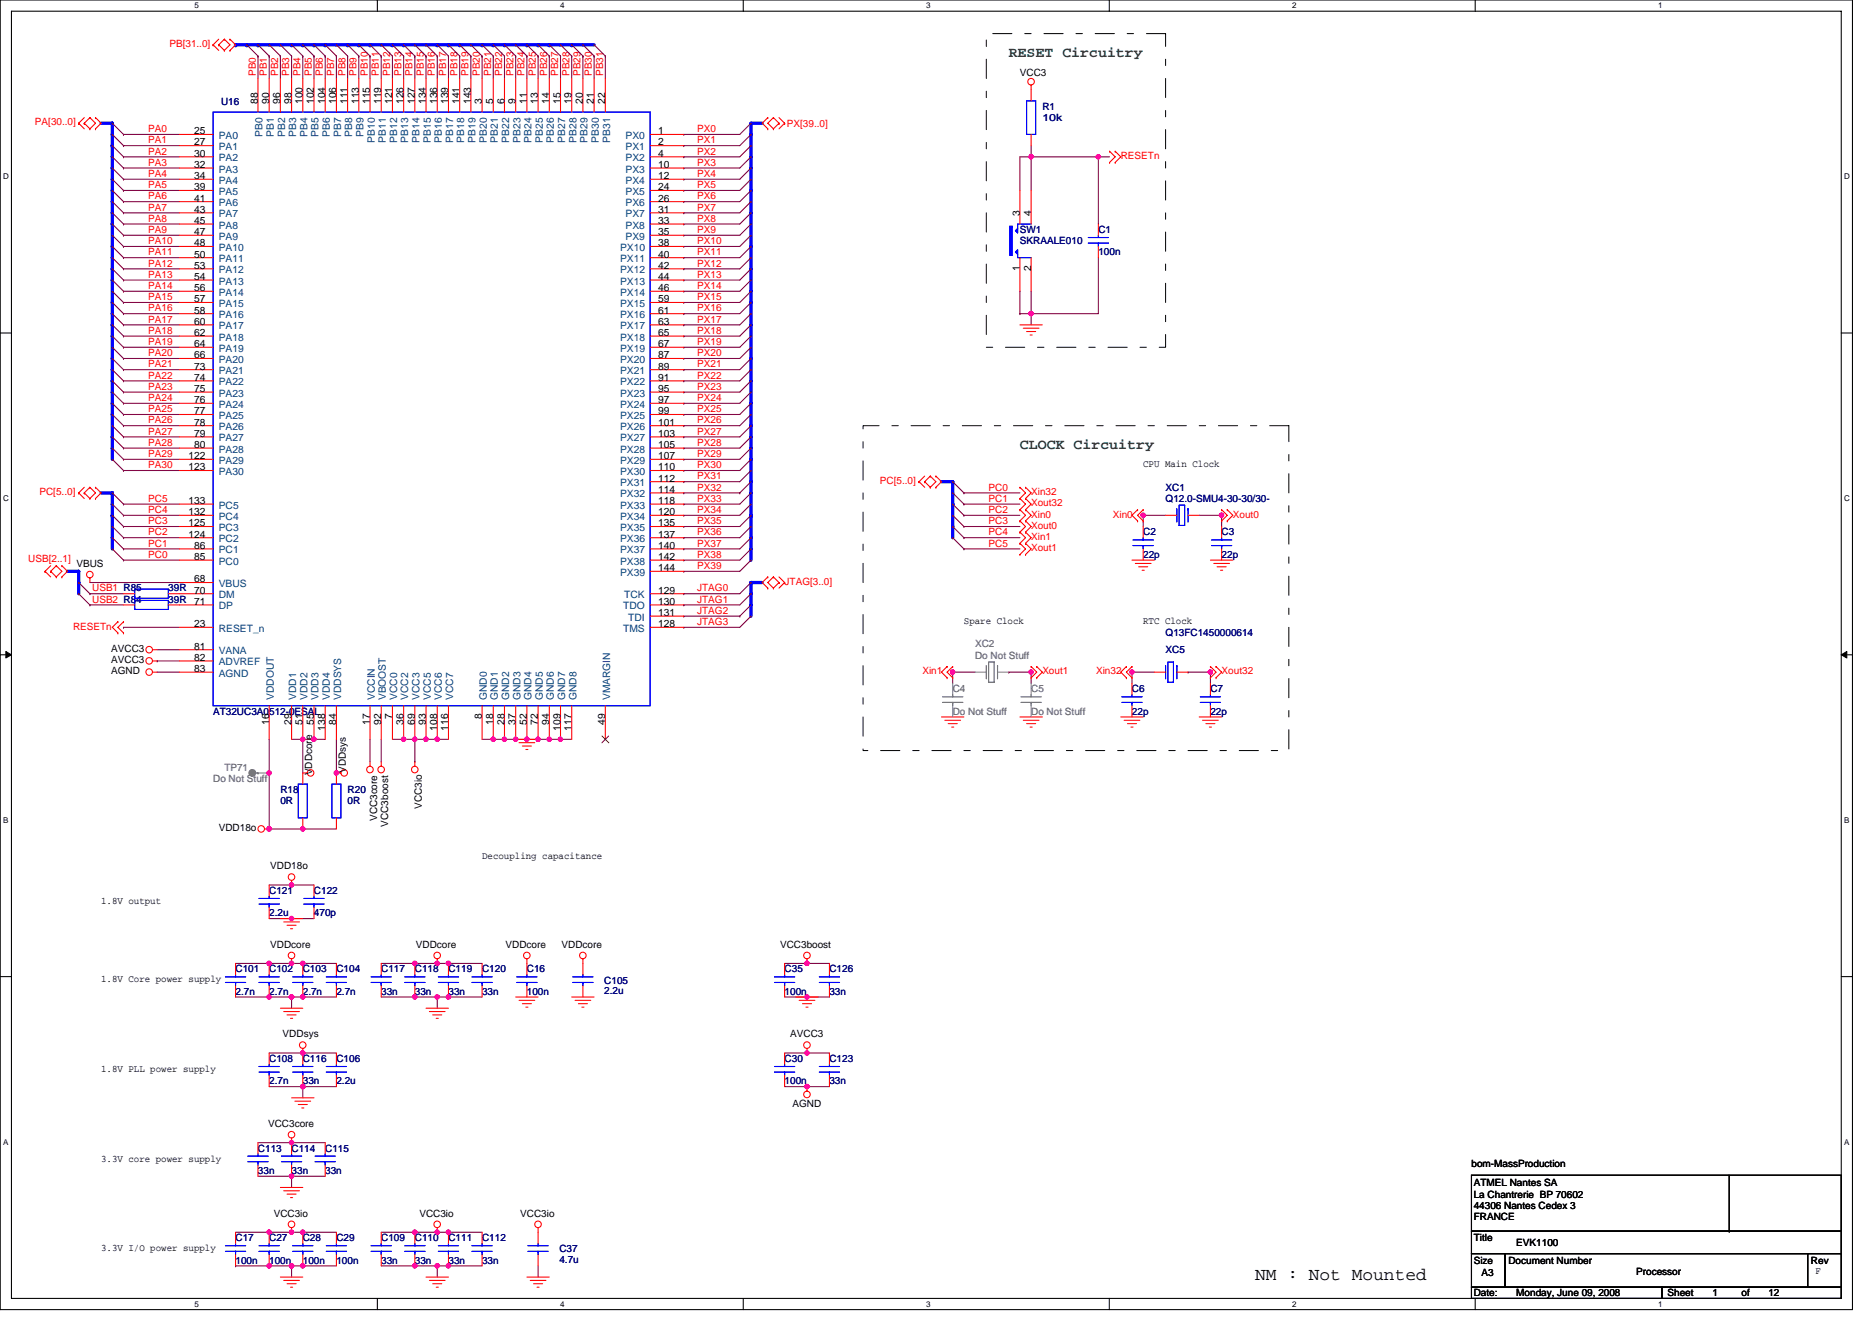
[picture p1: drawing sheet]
<svg xmlns="http://www.w3.org/2000/svg" width="297mm" height="210mm" viewBox="0 0 297 210" stroke-linecap="round" stroke-linejoin="round" font-family="sans-serif">
<defs><g id="words">
<text font-size="2.8" x="199.2" y="203.2">NM : Not Mounted</text>
<g font-size="2.3" fill="#008000">
<text x="160.1" y="9">RESET Circuitry</text>
<text x="161.8" y="71.3">CLOCK Circuitry</text>
</g>
<g font-size="1.6" fill="#f00">
<text x="26.9" y="7.5">PB[31..0]</text>
<text x="40.6" y="12.1" transform="rotate(-90 40.6 12.1)">PB0</text>
<text x="42.4" y="12.1" transform="rotate(-90 42.4 12.1)">PB1</text>
<text x="44.1" y="12.1" transform="rotate(-90 44.1 12.1)">PB2</text>
<text x="45.9" y="12.1" transform="rotate(-90 45.9 12.1)">PB3</text>
<text x="47.7" y="12.1" transform="rotate(-90 47.7 12.1)">PB4</text>
<text x="49.5" y="12.1" transform="rotate(-90 49.5 12.1)">PB5</text>
<text x="51.2" y="12.1" transform="rotate(-90 51.2 12.1)">PB6</text>
<text x="53" y="12.1" transform="rotate(-90 53 12.1)">PB7</text>
<text x="54.8" y="12.1" transform="rotate(-90 54.8 12.1)">PB8</text>
<text x="56.6" y="12.1" transform="rotate(-90 56.6 12.1)">PB9</text>
<text x="58.4" y="12.1" transform="rotate(-90 58.4 12.1)">PB10</text>
<text x="60.1" y="12.1" transform="rotate(-90 60.1 12.1)">PB11</text>
<text x="61.9" y="12.1" transform="rotate(-90 61.9 12.1)">PB12</text>
<text x="63.7" y="12.1" transform="rotate(-90 63.7 12.1)">PB13</text>
<text x="65.5" y="12.1" transform="rotate(-90 65.5 12.1)">PB14</text>
<text x="67.2" y="12.1" transform="rotate(-90 67.2 12.1)">PB15</text>
<text x="69" y="12.1" transform="rotate(-90 69 12.1)">PB16</text>
<text x="70.8" y="12.1" transform="rotate(-90 70.8 12.1)">PB17</text>
<text x="72.6" y="12.1" transform="rotate(-90 72.6 12.1)">PB18</text>
<text x="74.4" y="12.1" transform="rotate(-90 74.4 12.1)">PB19</text>
<text x="76.1" y="12.1" transform="rotate(-90 76.1 12.1)">PB20</text>
<text x="77.9" y="12.1" transform="rotate(-90 77.9 12.1)">PB21</text>
<text x="79.7" y="12.1" transform="rotate(-90 79.7 12.1)">PB22</text>
<text x="81.5" y="12.1" transform="rotate(-90 81.5 12.1)">PB23</text>
<text x="83.2" y="12.1" transform="rotate(-90 83.2 12.1)">PB24</text>
<text x="85" y="12.1" transform="rotate(-90 85 12.1)">PB25</text>
<text x="86.8" y="12.1" transform="rotate(-90 86.8 12.1)">PB26</text>
<text x="88.6" y="12.1" transform="rotate(-90 88.6 12.1)">PB27</text>
<text x="90.4" y="12.1" transform="rotate(-90 90.4 12.1)">PB28</text>
<text x="92.1" y="12.1" transform="rotate(-90 92.1 12.1)">PB29</text>
<text x="93.9" y="12.1" transform="rotate(-90 93.9 12.1)">PB30</text>
<text x="95.7" y="12.1" transform="rotate(-90 95.7 12.1)">PB31</text>
<text x="5.5" y="19.9">PA[30..0]</text>
<text x="23.5" y="21">PA0</text>
<text x="23.5" y="22.8">PA1</text>
<text x="110.6" y="21">PX0</text>
<text x="110.6" y="22.8">PX1</text>
<text x="124.9" y="20.1">PX[39..0]</text>
<text x="23.5" y="24.5">PA2</text>
<text x="23.5" y="26.3">PA3</text>
<text x="23.5" y="28.1">PA4</text>
<text x="23.5" y="29.9">PA5</text>
<text x="110.6" y="24.5">PX2</text>
<text x="110.6" y="26.3">PX3</text>
<text x="110.6" y="28.1">PX4</text>
<text x="110.6" y="29.9">PX5</text>
<text x="177.8" y="25.3">RESETn</text>
<text x="23.5" y="31.6">PA6</text>
<text x="23.5" y="33.4">PA7</text>
<text x="23.5" y="35.2">PA8</text>
<text x="110.6" y="31.6">PX6</text>
<text x="110.6" y="33.4">PX7</text>
<text x="110.6" y="35.2">PX8</text>
<text x="23.5" y="37">PA9</text>
<text x="23.5" y="38.8">PA10</text>
<text x="23.5" y="40.5">PA11</text>
<text x="110.6" y="37">PX9</text>
<text x="110.6" y="38.8">PX10</text>
<text x="110.6" y="40.5">PX11</text>
<text x="23.5" y="42.3">PA12</text>
<text x="23.5" y="44.1">PA13</text>
<text x="23.5" y="45.9">PA14</text>
<text x="23.5" y="47.6">PA15</text>
<text x="110.6" y="42.3">PX12</text>
<text x="110.6" y="44.1">PX13</text>
<text x="110.6" y="45.9">PX14</text>
<text x="110.6" y="47.6">PX15</text>
<text x="23.5" y="49.4">PA16</text>
<text x="23.5" y="51.2">PA17</text>
<text x="23.5" y="53">PA18</text>
<text x="110.6" y="49.4">PX16</text>
<text x="110.6" y="51.2">PX17</text>
<text x="110.6" y="53">PX18</text>
<text x="23.5" y="54.8">PA19</text>
<text x="23.5" y="56.5">PA20</text>
<text x="23.5" y="58.3">PA21</text>
<text x="110.6" y="54.8">PX19</text>
<text x="110.6" y="56.5">PX20</text>
<text x="110.6" y="58.3">PX21</text>
<text x="23.5" y="60.1">PA22</text>
<text x="23.5" y="61.9">PA23</text>
<text x="23.5" y="63.6">PA24</text>
<text x="23.5" y="65.4">PA25</text>
<text x="110.6" y="60.1">PX22</text>
<text x="110.6" y="61.9">PX23</text>
<text x="110.6" y="63.6">PX24</text>
<text x="110.6" y="65.4">PX25</text>
<text x="23.5" y="67.2">PA26</text>
<text x="23.5" y="69">PA27</text>
<text x="23.5" y="70.8">PA28</text>
<text x="110.6" y="67.2">PX26</text>
<text x="110.6" y="69">PX27</text>
<text x="110.6" y="70.8">PX28</text>
<text x="23.5" y="72.5">PA29</text>
<text x="23.5" y="74.3">PA30</text>
<text x="110.6" y="72.5">PX29</text>
<text x="110.6" y="74.3">PX30</text>
<text x="110.6" y="76.1">PX31</text>
<text x="110.6" y="77.9">PX32</text>
<text x="139.6" y="76.8">PC[5..0]</text>
<text x="156.9" y="77.9">PC0</text>
<text x="6.3" y="78.6">PC[5..0]</text>
<text x="23.5" y="79.7">PC5</text>
<text x="23.5" y="81.4">PC4</text>
<text x="23.5" y="83.2">PC3</text>
<text x="110.6" y="79.7">PX33</text>
<text x="110.6" y="81.4">PX34</text>
<text x="110.6" y="83.2">PX35</text>
<text x="156.9" y="79.7">PC1</text>
<text x="156.9" y="81.4">PC2</text>
<text x="156.9" y="83.2">PC3</text>
<text x="163.6" y="78.6">Xin32</text>
<text x="163.6" y="80.4">Xout32</text>
<text x="163.6" y="82.1">Xin0</text>
<text x="163.6" y="83.9">Xout0</text>
<text x="176.6" y="82.1">Xin0</text>
<text x="195.6" y="82.1">Xout0</text>
<text x="4.5" y="89.3">USB[2..1]</text>
<text x="23.5" y="85">PC2</text>
<text x="23.5" y="86.8">PC1</text>
<text x="23.5" y="88.5">PC0</text>
<text x="110.6" y="85">PX36</text>
<text x="110.6" y="86.8">PX37</text>
<text x="110.6" y="88.5">PX38</text>
<text x="156.9" y="85">PC4</text>
<text x="156.9" y="86.8">PC5</text>
<text x="163.6" y="85.7">Xin1</text>
<text x="163.6" y="87.5">Xout1</text>
<text x="14.6" y="93.9">USB1 R85</text>
<text x="14.6" y="95.7">USB2 R84</text>
<text x="110.6" y="90.3">PX39</text>
<text x="110.6" y="93.9">JTAG0</text>
<text x="110.6" y="95.7">JTAG1</text>
<text x="124.5" y="92.8">JTAG[3..0]</text>
<text x="11.6" y="99.9">RESETn</text>
<text x="110.6" y="99.2">JTAG3</text>
<text x="110.6" y="97.4">JTAG2</text>
<text x="146.4" y="107">Xin1</text>
<text x="165.4" y="107">Xout1</text>
<text x="173.9" y="107">Xin32</text>
<text x="193.8" y="107">Xout32</text>
</g>
<g font-size="1.6" fill="#000080">
<text x="35.1" y="16.7">U16</text>
<text x="165.4" y="17.4">R1</text>
<text x="165.4" y="19.2">10k</text>
<text x="161.8" y="37">SW1</text>
<text x="161.8" y="38.8">SKRAALE010</text>
<text x="174.3" y="37">C1</text>
<text x="174.3" y="40.5">100n</text>
<text x="185" y="77.9">XC1</text>
<text x="185" y="79.7">Q12.0-SMU4-30-30/30-</text>
<text x="181.4" y="85">C2</text>
<text x="181.4" y="88.5">22p</text>
<text x="193.8" y="85">C3</text>
<text x="193.8" y="88.5">22p</text>
<text x="26.7" y="95.7">39R</text>
<text x="26.7" y="93.9">39R</text>
<text x="185" y="101">Q13FC1450000614</text>
<text x="185" y="103.7">XC5</text>
<text x="33.8" y="113.4">AT32UC3A0512-0ESAL</text>
<text x="179.6" y="109.9">C6</text>
<text x="179.6" y="113.4">22p</text>
<text x="192.1" y="109.9">C7</text>
<text x="192.1" y="113.4">22p</text>
<text x="44.5" y="125.9">R18</text>
<text x="55.2" y="125.9">R20</text>
<text x="44.5" y="127.7">0R</text>
<text x="55.2" y="127.7">0R</text>
<text x="42.7" y="141.9">C121</text>
<text x="49.8" y="141.9">C122</text>
<text x="42.7" y="145.4">2.2u</text>
<text x="49.8" y="145.4">470p</text>
<text x="37.4" y="154.3">C101</text>
<text x="42.7" y="154.3">C102</text>
<text x="48" y="154.3">C103</text>
<text x="53.4" y="154.3">C104</text>
<text x="60.5" y="154.3">C117</text>
<text x="65.8" y="154.3">C118</text>
<text x="71.2" y="154.3">C119</text>
<text x="76.5" y="154.3">C120</text>
<text x="83.6" y="154.3">C16</text>
<text x="124.5" y="154.3">C35</text>
<text x="131.6" y="154.3">C126</text>
<text x="37.4" y="157.9">2.7n</text>
<text x="42.7" y="157.9">2.7n</text>
<text x="48" y="157.9">2.7n</text>
<text x="53.4" y="157.9">2.7n</text>
<text x="60.5" y="157.9">33n</text>
<text x="65.8" y="157.9">33n</text>
<text x="71.2" y="157.9">33n</text>
<text x="76.5" y="157.9">33n</text>
<text x="83.6" y="157.9">100n</text>
<text x="95.9" y="156.1">C105</text>
<text x="95.9" y="157.7">2.2u</text>
<text x="124.5" y="157.9">100n</text>
<text x="131.6" y="157.9">33n</text>
<text x="42.7" y="168.6">C108</text>
<text x="42.7" y="172.1">2.7n</text>
<text x="48" y="168.6">C116</text>
<text x="48" y="172.1">33n</text>
<text x="53.4" y="168.6">C106</text>
<text x="53.4" y="172.1">2.2u</text>
<text x="124.5" y="168.6">C30</text>
<text x="124.5" y="172.1">100n</text>
<text x="131.6" y="168.6">C123</text>
<text x="131.6" y="172.1">33n</text>
<text x="40.9" y="182.8">C113</text>
<text x="46.3" y="182.8">C114</text>
<text x="51.6" y="182.8">C115</text>
<text x="40.9" y="186.3">33n</text>
<text x="46.3" y="186.3">33n</text>
<text x="51.6" y="186.3">33n</text>
<text x="37.4" y="197">C17</text>
<text x="42.7" y="197">C27</text>
<text x="48" y="197">C28</text>
<text x="53.4" y="197">C29</text>
<text x="60.5" y="197">C109</text>
<text x="65.8" y="197">C110</text>
<text x="71.2" y="197">C111</text>
<text x="76.5" y="197">C112</text>
<text x="37.4" y="200.6">100n</text>
<text x="42.7" y="200.6">100n</text>
<text x="48" y="200.6">100n</text>
<text x="53.4" y="200.6">100n</text>
<text x="60.5" y="200.6">33n</text>
<text x="65.8" y="200.6">33n</text>
<text x="71.2" y="200.6">33n</text>
<text x="76.5" y="200.6">33n</text>
<text x="88.8" y="198.8">C37</text>
<text x="88.8" y="200.4">4.7u</text>
</g>
<g font-size="1.6">
<text x="40.9" y="16.5" transform="rotate(-90 40.9 16.5)">88</text>
<text x="42.7" y="16.5" transform="rotate(-90 42.7 16.5)">90</text>
<text x="44.5" y="16.5" transform="rotate(-90 44.5 16.5)">96</text>
<text x="46.2" y="16.5" transform="rotate(-90 46.2 16.5)">98</text>
<text x="48" y="16.5" transform="rotate(-90 48 16.5)">100</text>
<text x="49.8" y="16.5" transform="rotate(-90 49.8 16.5)">102</text>
<text x="51.6" y="16.5" transform="rotate(-90 51.6 16.5)">104</text>
<text x="53.4" y="16.5" transform="rotate(-90 53.4 16.5)">106</text>
<text x="55.1" y="16.5" transform="rotate(-90 55.1 16.5)">111</text>
<text x="56.9" y="16.5" transform="rotate(-90 56.9 16.5)">113</text>
<text x="58.7" y="16.5" transform="rotate(-90 58.7 16.5)">115</text>
<text x="60.5" y="16.5" transform="rotate(-90 60.5 16.5)">119</text>
<text x="62.2" y="16.5" transform="rotate(-90 62.2 16.5)">121</text>
<text x="64" y="16.5" transform="rotate(-90 64 16.5)">126</text>
<text x="65.8" y="16.5" transform="rotate(-90 65.8 16.5)">127</text>
<text x="67.6" y="16.5" transform="rotate(-90 67.6 16.5)">134</text>
<text x="69.4" y="16.5" transform="rotate(-90 69.4 16.5)">136</text>
<text x="71.1" y="16.5" transform="rotate(-90 71.1 16.5)">139</text>
<text x="72.9" y="16.5" transform="rotate(-90 72.9 16.5)">141</text>
<text x="74.7" y="16.5" transform="rotate(-90 74.7 16.5)">143</text>
<text x="76.5" y="16.5" transform="rotate(-90 76.5 16.5)">3</text>
<text x="78.2" y="16.5" transform="rotate(-90 78.2 16.5)">5</text>
<text x="80" y="16.5" transform="rotate(-90 80 16.5)">6</text>
<text x="81.8" y="16.5" transform="rotate(-90 81.8 16.5)">9</text>
<text x="83.6" y="16.5" transform="rotate(-90 83.6 16.5)">11</text>
<text x="85.4" y="16.5" transform="rotate(-90 85.4 16.5)">13</text>
<text x="87.1" y="16.5" transform="rotate(-90 87.1 16.5)">14</text>
<text x="88.9" y="16.5" transform="rotate(-90 88.9 16.5)">15</text>
<text x="90.7" y="16.5" transform="rotate(-90 90.7 16.5)">19</text>
<text x="92.5" y="16.5" transform="rotate(-90 92.5 16.5)">20</text>
<text x="94.3" y="16.5" transform="rotate(-90 94.3 16.5)">21</text>
<text x="96" y="16.5" transform="rotate(-90 96 16.5)">22</text>
<text x="161.8" y="12.1">VCC3</text>
<text x="30.8" y="21.3">25</text>
<text x="30.8" y="23.1">27</text>
<text x="104.4" y="21.3">1</text>
<text x="104.4" y="23.1">2</text>
<text x="30.8" y="24.9">30</text>
<text x="30.8" y="26.6">32</text>
<text x="30.8" y="28.4">34</text>
<text x="104.4" y="24.9">4</text>
<text x="104.4" y="26.6">10</text>
<text x="104.4" y="28.4">12</text>
<text x="30.8" y="30.2">39</text>
<text x="30.8" y="32">41</text>
<text x="30.8" y="33.8">43</text>
<text x="30.8" y="35.5">45</text>
<text x="104.4" y="30.2">24</text>
<text x="104.4" y="32">26</text>
<text x="104.4" y="33.8">31</text>
<text x="104.4" y="35.5">33</text>
<text x="161.8" y="34.3" transform="rotate(-90 161.8 34.3)">3</text>
<text x="163.6" y="34.3" transform="rotate(-90 163.6 34.3)">4</text>
<text x="30.8" y="37.3">47</text>
<text x="30.8" y="39.1">48</text>
<text x="30.8" y="40.9">50</text>
<text x="104.4" y="37.3">35</text>
<text x="104.4" y="39.1">38</text>
<text x="104.4" y="40.9">40</text>
<text x="30.8" y="42.7">53</text>
<text x="30.8" y="44.4">54</text>
<text x="30.8" y="46.2">56</text>
<text x="30.8" y="48">57</text>
<text x="104.4" y="42.7">42</text>
<text x="104.4" y="44.4">44</text>
<text x="104.4" y="46.2">46</text>
<text x="104.4" y="48">59</text>
<text x="161.8" y="43.1" transform="rotate(-90 161.8 43.1)">1</text>
<text x="163.6" y="43.1" transform="rotate(-90 163.6 43.1)">2</text>
<text x="30.8" y="49.8">58</text>
<text x="30.8" y="51.5">60</text>
<text x="30.8" y="53.3">62</text>
<text x="104.4" y="49.8">61</text>
<text x="104.4" y="51.5">63</text>
<text x="104.4" y="53.3">65</text>
<text x="30.8" y="55.1">64</text>
<text x="30.8" y="56.9">66</text>
<text x="30.8" y="58.7">73</text>
<text x="104.4" y="55.1">67</text>
<text x="104.4" y="56.9">87</text>
<text x="104.4" y="58.7">89</text>
<text x="30.8" y="60.4">74</text>
<text x="30.8" y="62.2">75</text>
<text x="30.8" y="64">76</text>
<text x="30.8" y="65.8">77</text>
<text x="104.4" y="60.4">91</text>
<text x="104.4" y="62.2">95</text>
<text x="104.4" y="64">97</text>
<text x="104.4" y="65.8">99</text>
<text x="30.8" y="67.5">78</text>
<text x="30.8" y="69.3">79</text>
<text x="30.8" y="71.1">80</text>
<text x="104.4" y="67.5">101</text>
<text x="104.4" y="69.3">103</text>
<text x="104.4" y="71.1">105</text>
<text x="29.9" y="72.9">122</text>
<text x="29.9" y="74.7">123</text>
<text x="104.4" y="72.9">107</text>
<text x="104.4" y="74.7">110</text>
<text x="104.4" y="76.4">112</text>
<text x="181.4" y="74.1">CPU Main Clock</text>
<text x="29.9" y="83.5">125</text>
<text x="29.9" y="81.8">132</text>
<text x="29.9" y="80">133</text>
<text x="104.4" y="78.2">114</text>
<text x="104.4" y="80">118</text>
<text x="104.4" y="81.8">120</text>
<text x="104.4" y="83.5">135</text>
<text x="12.1" y="90">VBUS</text>
<text x="29.9" y="85.3">124</text>
<text x="30.8" y="88.9">85</text>
<text x="30.8" y="87.1">86</text>
<text x="104.4" y="85.3">137</text>
<text x="104.4" y="87.1">140</text>
<text x="104.4" y="88.9">142</text>
<text x="30.8" y="96">71</text>
<text x="30.8" y="94.2">70</text>
<text x="30.8" y="92.4">68</text>
<text x="104.4" y="94.2">129</text>
<text x="104.4" y="90.7">144</text>
<text x="104.4" y="96">130</text>
<text x="30.8" y="99.5">23</text>
<text x="104.4" y="97.8">131</text>
<text x="104.4" y="99.5">128</text>
<text x="152.9" y="99">Spare Clock</text>
<text x="181.4" y="99">RTC Clock</text>
<text x="17.6" y="105.3">AVCC3</text>
<text x="17.6" y="107">AGND</text>
<text x="17.6" y="103.5">AVCC3</text>
<text x="30.8" y="104.9">82</text>
<text x="30.8" y="103.1">81</text>
<text x="30.8" y="106.7">83</text>
<text x="42.7" y="115.1" transform="rotate(-90 42.7 115.1)">16</text>
<text x="46.2" y="115.1" transform="rotate(-90 46.2 115.1)">29</text>
<text x="48" y="115.1" transform="rotate(-90 48 115.1)">51</text>
<text x="49.8" y="115.1" transform="rotate(-90 49.8 115.1)">55</text>
<text x="51.6" y="116" transform="rotate(-90 51.6 116)">138</text>
<text x="53.4" y="115.1" transform="rotate(-90 53.4 115.1)">84</text>
<text x="58.7" y="115.1" transform="rotate(-90 58.7 115.1)">17</text>
<text x="60.5" y="115.1" transform="rotate(-90 60.5 115.1)">92</text>
<text x="62.2" y="114.2" transform="rotate(-90 62.2 114.2)">7</text>
<text x="64" y="115.1" transform="rotate(-90 64 115.1)">36</text>
<text x="65.8" y="115.1" transform="rotate(-90 65.8 115.1)">69</text>
<text x="67.6" y="115.1" transform="rotate(-90 67.6 115.1)">93</text>
<text x="69.4" y="116" transform="rotate(-90 69.4 116)">108</text>
<text x="71.1" y="116" transform="rotate(-90 71.1 116)">116</text>
<text x="76.5" y="114.2" transform="rotate(-90 76.5 114.2)">8</text>
<text x="78.2" y="115.1" transform="rotate(-90 78.2 115.1)">18</text>
<text x="80" y="115.1" transform="rotate(-90 80 115.1)">28</text>
<text x="81.8" y="115.1" transform="rotate(-90 81.8 115.1)">37</text>
<text x="83.6" y="115.1" transform="rotate(-90 83.6 115.1)">52</text>
<text x="85.4" y="115.1" transform="rotate(-90 85.4 115.1)">72</text>
<text x="87.1" y="115.1" transform="rotate(-90 87.1 115.1)">94</text>
<text x="88.9" y="116" transform="rotate(-90 88.9 116)">109</text>
<text x="90.7" y="116" transform="rotate(-90 90.7 116)">117</text>
<text x="96" y="115.1" transform="rotate(-90 96 115.1)">49</text>
<text x="49.5" y="123" transform="rotate(-90 49.5 123)">VDDcore</text>
<text x="54.9" y="122.7" transform="rotate(-90 54.9 122.7)">VDDsys</text>
<text x="34.7" y="131.9">VDD18o</text>
<text x="59.8" y="130.3" transform="rotate(-90 59.8 130.3)">VCC3core</text>
<text x="61.6" y="131.2" transform="rotate(-90 61.6 131.2)">VCC3boost</text>
<text x="66.9" y="128.4" transform="rotate(-90 66.9 128.4)">VCC3io</text>
<text x="42.9" y="138">VDD18o</text>
<text x="76.5" y="136.4">Decoupling capacitance</text>
<text x="16" y="143.5">1.8V output</text>
<text x="16" y="155.9">1.8V Core power supply</text>
<text x="42.9" y="150.4">VDDcore</text>
<text x="66" y="150.4">VDDcore</text>
<text x="80.2" y="150.4">VDDcore</text>
<text x="89.1" y="150.4">VDDcore</text>
<text x="123.8" y="150.4">VCC3boost</text>
<text x="44.8" y="164.6">VDDsys</text>
<text x="125.4" y="164.6">AVCC3</text>
<text x="16" y="170.2">1.8V PLL power supply</text>
<text x="42.5" y="178.9">VCC3core</text>
<text x="125.7" y="175.7">AGND</text>
<text x="16" y="184.4">3.3V core power supply</text>
<text x="233.5" y="185.3">bom-MassProduction</text>
<text x="233.8" y="188.3">ATMEL Nantes SA</text>
<text x="233.8" y="190.1">La Chantrerie BP 70602</text>
<text x="233.8" y="191.9">44306 Nantes Cedex 3</text>
<text x="43.4" y="193.1">VCC3io</text>
<text x="66.5" y="193.1">VCC3io</text>
<text x="82.5" y="193.1">VCC3io</text>
<text x="233.8" y="197">Title</text>
<text x="233.8" y="193.7">FRANCE</text>
<text x="240.6" y="197.7">EVK1100</text>
<text x="16" y="198.6">3.3V I/O power supply</text>
<text x="233.8" y="200.6">Size</text>
<text x="235.1" y="202.5">A3</text>
<text x="239.3" y="200.6">Document Number</text>
<text x="259.6" y="202.3">Processor</text>
<text x="287.4" y="200.6">Rev</text>
<text x="288.1" y="202.2">F</text>
<text x="233.8" y="205.7">Date:</text>
<text x="240.6" y="205.7">Monday, June 09, 2008</text>
<text x="264.6" y="205.7">Sheet</text>
<text x="271.7" y="205.7">1</text>
<text x="276.3" y="205.7">of</text>
<text x="280.6" y="205.7">12</text>
</g>
<g font-size="1.6" fill="#004080">
<text x="34.7" y="22.1">PA0</text>
<text x="34.7" y="23.8">PA1</text>
<text x="41.7" y="21.7" transform="rotate(-90 41.7 21.7)">PB0</text>
<text x="43.5" y="21.7" transform="rotate(-90 43.5 21.7)">PB1</text>
<text x="45.2" y="21.7" transform="rotate(-90 45.2 21.7)">PB2</text>
<text x="47" y="21.7" transform="rotate(-90 47 21.7)">PB3</text>
<text x="48.8" y="21.7" transform="rotate(-90 48.8 21.7)">PB4</text>
<text x="50.6" y="21.7" transform="rotate(-90 50.6 21.7)">PB5</text>
<text x="52.3" y="21.7" transform="rotate(-90 52.3 21.7)">PB6</text>
<text x="54.1" y="21.7" transform="rotate(-90 54.1 21.7)">PB7</text>
<text x="55.9" y="21.7" transform="rotate(-90 55.9 21.7)">PB8</text>
<text x="57.7" y="21.7" transform="rotate(-90 57.7 21.7)">PB9</text>
<text x="59.5" y="22.6" transform="rotate(-90 59.5 22.6)">PB10</text>
<text x="61.2" y="22.6" transform="rotate(-90 61.2 22.6)">PB11</text>
<text x="63" y="22.6" transform="rotate(-90 63 22.6)">PB12</text>
<text x="64.8" y="22.6" transform="rotate(-90 64.8 22.6)">PB13</text>
<text x="66.6" y="22.6" transform="rotate(-90 66.6 22.6)">PB14</text>
<text x="68.3" y="22.6" transform="rotate(-90 68.3 22.6)">PB15</text>
<text x="70.1" y="22.6" transform="rotate(-90 70.1 22.6)">PB16</text>
<text x="71.9" y="22.6" transform="rotate(-90 71.9 22.6)">PB17</text>
<text x="73.7" y="22.6" transform="rotate(-90 73.7 22.6)">PB18</text>
<text x="75.5" y="22.6" transform="rotate(-90 75.5 22.6)">PB19</text>
<text x="77.2" y="22.6" transform="rotate(-90 77.2 22.6)">PB20</text>
<text x="79" y="22.6" transform="rotate(-90 79 22.6)">PB21</text>
<text x="80.8" y="22.6" transform="rotate(-90 80.8 22.6)">PB22</text>
<text x="82.6" y="22.6" transform="rotate(-90 82.6 22.6)">PB23</text>
<text x="84.3" y="22.6" transform="rotate(-90 84.3 22.6)">PB24</text>
<text x="86.1" y="22.6" transform="rotate(-90 86.1 22.6)">PB25</text>
<text x="87.9" y="22.6" transform="rotate(-90 87.9 22.6)">PB26</text>
<text x="89.7" y="22.6" transform="rotate(-90 89.7 22.6)">PB27</text>
<text x="91.5" y="22.6" transform="rotate(-90 91.5 22.6)">PB28</text>
<text x="93.2" y="22.6" transform="rotate(-90 93.2 22.6)">PB29</text>
<text x="95" y="22.6" transform="rotate(-90 95 22.6)">PB30</text>
<text x="96.8" y="22.6" transform="rotate(-90 96.8 22.6)">PB31</text>
<text x="99.3" y="22.1">PX0</text>
<text x="99.3" y="23.8">PX1</text>
<text x="34.7" y="25.6">PA2</text>
<text x="34.7" y="27.4">PA3</text>
<text x="34.7" y="29.2">PA4</text>
<text x="99.3" y="25.6">PX2</text>
<text x="99.3" y="27.4">PX3</text>
<text x="99.3" y="29.2">PX4</text>
<text x="34.7" y="30.9">PA5</text>
<text x="34.7" y="32.7">PA6</text>
<text x="34.7" y="34.5">PA7</text>
<text x="99.3" y="30.9">PX5</text>
<text x="99.3" y="32.7">PX6</text>
<text x="99.3" y="34.5">PX7</text>
<text x="34.7" y="36.3">PA8</text>
<text x="34.7" y="38.1">PA9</text>
<text x="34.7" y="39.8">PA10</text>
<text x="34.7" y="41.6">PA11</text>
<text x="98.4" y="39.8">PX10</text>
<text x="98.4" y="41.6">PX11</text>
<text x="99.3" y="36.3">PX8</text>
<text x="99.3" y="38.1">PX9</text>
<text x="34.7" y="43.4">PA12</text>
<text x="34.7" y="45.2">PA13</text>
<text x="34.7" y="46.9">PA14</text>
<text x="98.4" y="43.4">PX12</text>
<text x="98.4" y="45.2">PX13</text>
<text x="98.4" y="46.9">PX14</text>
<text x="34.7" y="48.7">PA15</text>
<text x="34.7" y="50.5">PA16</text>
<text x="34.7" y="52.3">PA17</text>
<text x="98.4" y="48.7">PX15</text>
<text x="98.4" y="50.5">PX16</text>
<text x="98.4" y="52.3">PX17</text>
<text x="34.7" y="54.1">PA18</text>
<text x="34.7" y="55.8">PA19</text>
<text x="34.7" y="57.6">PA20</text>
<text x="34.7" y="59.4">PA21</text>
<text x="98.4" y="54.1">PX18</text>
<text x="98.4" y="55.8">PX19</text>
<text x="98.4" y="57.6">PX20</text>
<text x="98.4" y="59.4">PX21</text>
<text x="34.7" y="61.2">PA22</text>
<text x="34.7" y="62.9">PA23</text>
<text x="34.7" y="64.7">PA24</text>
<text x="98.4" y="61.2">PX22</text>
<text x="98.4" y="62.9">PX23</text>
<text x="98.4" y="64.7">PX24</text>
<text x="34.7" y="66.5">PA25</text>
<text x="34.7" y="68.3">PA26</text>
<text x="34.7" y="70.1">PA27</text>
<text x="34.7" y="71.8">PA28</text>
<text x="98.4" y="66.5">PX25</text>
<text x="98.4" y="68.3">PX26</text>
<text x="98.4" y="70.1">PX27</text>
<text x="98.4" y="71.8">PX28</text>
<text x="34.7" y="73.6">PA29</text>
<text x="34.7" y="75.4">PA30</text>
<text x="98.4" y="73.6">PX29</text>
<text x="98.4" y="75.4">PX30</text>
<text x="98.4" y="77.2">PX31</text>
<text x="34.7" y="82.5">PC4</text>
<text x="34.7" y="80.7">PC5</text>
<text x="98.4" y="79">PX32</text>
<text x="98.4" y="80.7">PX33</text>
<text x="98.4" y="82.5">PX34</text>
<text x="34.7" y="89.6">PC0</text>
<text x="34.7" y="87.8">PC1</text>
<text x="34.7" y="86.1">PC2</text>
<text x="34.7" y="84.3">PC3</text>
<text x="98.4" y="84.3">PX35</text>
<text x="98.4" y="86.1">PX36</text>
<text x="98.4" y="87.8">PX37</text>
<text x="98.4" y="89.6">PX38</text>
<text x="34.7" y="95">DM</text>
<text x="34.7" y="93.2">VBUS</text>
<text x="98.4" y="91.4">PX39</text>
<text x="99" y="95">TCK</text>
<text x="34.7" y="100.3">RESET_n</text>
<text x="34.7" y="96.7">DP</text>
<text x="98.9" y="96.7">TDO</text>
<text x="98.9" y="100.3">TMS</text>
<text x="99.7" y="98.5">TDI</text>
<text x="34.7" y="105.6">ADVREF</text>
<text x="34.7" y="103.8">VANA</text>
<text x="34.7" y="107.4">AGND</text>
<text x="43.5" y="111.1" transform="rotate(-90 43.5 111.1)">VDDOUT</text>
<text x="47" y="111.1" transform="rotate(-90 47 111.1)">VDD1</text>
<text x="48.8" y="111.1" transform="rotate(-90 48.8 111.1)">VDD2</text>
<text x="50.6" y="111.1" transform="rotate(-90 50.6 111.1)">VDD3</text>
<text x="52.3" y="111.1" transform="rotate(-90 52.3 111.1)">VDD4</text>
<text x="54.1" y="111.1" transform="rotate(-90 54.1 111.1)">VDDSYS</text>
<text x="59.5" y="111.1" transform="rotate(-90 59.5 111.1)">VCCIN</text>
<text x="61.2" y="111.1" transform="rotate(-90 61.2 111.1)">VBOOST</text>
<text x="63" y="111.1" transform="rotate(-90 63 111.1)">VCC0</text>
<text x="64.8" y="111.1" transform="rotate(-90 64.8 111.1)">VCC2</text>
<text x="66.6" y="111.1" transform="rotate(-90 66.6 111.1)">VCC3</text>
<text x="68.3" y="111.1" transform="rotate(-90 68.3 111.1)">VCC5</text>
<text x="70.1" y="111.1" transform="rotate(-90 70.1 111.1)">VCC6</text>
<text x="71.9" y="111.1" transform="rotate(-90 71.9 111.1)">VCC7</text>
<text x="77.2" y="111.1" transform="rotate(-90 77.2 111.1)">GND0</text>
<text x="79" y="111.1" transform="rotate(-90 79 111.1)">GND1</text>
<text x="80.8" y="111.1" transform="rotate(-90 80.8 111.1)">GND2</text>
<text x="82.6" y="111.1" transform="rotate(-90 82.6 111.1)">GND3</text>
<text x="84.3" y="111.1" transform="rotate(-90 84.3 111.1)">GND4</text>
<text x="86.1" y="111.1" transform="rotate(-90 86.1 111.1)">GND5</text>
<text x="87.9" y="111.1" transform="rotate(-90 87.9 111.1)">GND6</text>
<text x="89.7" y="111.1" transform="rotate(-90 89.7 111.1)">GND7</text>
<text x="91.5" y="111.1" transform="rotate(-90 91.5 111.1)">GND8</text>
<text x="96.8" y="111.1" transform="rotate(-90 96.8 111.1)">VMARGIN</text>
</g>
<g font-size="1.6" fill="#808080">
<text x="154.7" y="102.8">XC2</text>
<text x="154.7" y="104.5">Do Not Stuff</text>
<text x="151.2" y="109.9">C4</text>
<text x="151.2" y="113.4">Do Not Stuff</text>
<text x="163.6" y="109.9">C5</text>
<text x="163.6" y="113.4">Do Not Stuff</text>
<text x="33.8" y="124.1">Do Not Stuff</text>
<text x="35.6" y="122.3">TP71</text>
</g>
<g font-size="1.3">
<text x="30.8" y="1.3">5</text>
<text x="88.9" y="1.3">4</text>
<text x="147" y="1.3">3</text>
<text x="205" y="1.3">2</text>
<text x="263.1" y="1.3">1</text>
<text x=".5" y="28.4">D</text>
<text x="292.6" y="28.4">D</text>
<text x=".5" y="79.5">C</text>
<text x="292.6" y="79.5">C</text>
<text x=".5" y="130.6">B</text>
<text x="292.6" y="130.6">B</text>
<text x=".5" y="181.7">A</text>
<text x="292.6" y="181.7">A</text>
<text x="30.8" y="207.4">5</text>
<text x="88.9" y="207.4">4</text>
<text x="147" y="207.4">3</text>
<text x="205" y="207.4">2</text>
<text x="263.1" y="207.4">1</text>
</g>
</g></defs>
<path d="M0 0h293.9v207.9h-293.9zM1.8 1.8h290.4v204.3h-290.4z" fill="none" stroke="#000" stroke-width=".17"/>
<g fill="#fff">
<path d="M30.8 .2h.7v1.4h-.7z"/>
<path d="M30.8 206.3h.7v1.4h-.7z"/>
</g>
<path d="M59.9 0v1.8M59.9 206.1v1.8" fill="none" stroke="#000" stroke-width=".17"/>
<g fill="#fff">
<path d="M88.9 .2h.7v1.4h-.7z"/>
<path d="M88.9 206.3h.7v1.4h-.7z"/>
</g>
<path d="M117.9 0v1.8M117.9 206.1v1.8" fill="none" stroke="#000" stroke-width=".17"/>
<g fill="#fff">
<path d="M147 .2h.7v1.4h-.7z"/>
<path d="M147 206.3h.7v1.4h-.7z"/>
</g>
<path d="M176 0v1.8M176 206.1v1.8" fill="none" stroke="#000" stroke-width=".17"/>
<g fill="#fff">
<path d="M205 .2h.7v1.4h-.7z"/>
<path d="M205 206.3h.7v1.4h-.7z"/>
</g>
<path d="M234.1 0v1.8M234.1 206.1v1.8" fill="none" stroke="#000" stroke-width=".17"/>
<g fill="#fff">
<path d="M263.1 .2h.7v1.4h-.7z"/>
<path d="M263.1 206.3h.7v1.4h-.7z"/>
<path d="M.5 27.3h.9v1.4h-.9z"/>
<path d="M292.6 27.3h.9v1.4h-.9z"/>
<path d="M.5 78.4h.9v1.4h-.9z"/>
<path d="M292.6 78.4h.9v1.4h-.9z"/>
</g>
<path d="M0 52.9h1.8M292.2 52.9h1.7" fill="none" stroke="#000" stroke-width=".17"/>
<g fill="#fff">
<path d="M.5 129.5h.8v1.4h-.8z"/>
<path d="M292.6 129.5h.9v1.4h-.9z"/>
</g>
<path d="M0 103.9h1.8M292.2 103.9h1.7" fill="none" stroke="#000" stroke-width=".17"/>
<path d="M.9 103.4l.9 .5-.9 .5zM292.2 103.9l.8-.5v1z" fill="#000" stroke="#000" stroke-width=".16"/>
<g fill="#fff">
<path d="M.5 180.5h.8v1.4h-.8z"/>
<path d="M292.6 180.5h.9v1.4h-.9z"/>
</g>
<path d="M0 155h1.8M292.2 155h1.7M233.5 186.5h58.7v8.9h-58.7zM233.5 195.4h58.7v3.6h-58.7zM233.5 199h5.3v5.3h-5.3zM238.8 199h48v5.3h-48zM274.4 195.4h.1M274.4 186.5v8.9M286.8 199h5.4v5.3h-5.4zM233.5 204.3h30.2v1.8h-30.2zM263.7 204.3h28.5v1.8h-28.5z" fill="none" stroke="#000" stroke-width=".17"/>
<g fill="none" stroke="#800040" stroke-width=".17">
<path d="M17.8 19.6h.1M17.8 19.6l1.8 1.7M39.2 7.1h.1M39.2 7.1l1.7 1.8M40.9 8.9h.1M40.9 7.1h.1M40.9 8.9v3.5M40.9 7.1l1.8 1.8M42.7 8.9h.1M42.7 7.1h.1M42.7 8.9v3.5M42.7 7.1l1.8 1.8"/>
<path d="M44.5 8.9h.1M44.5 7.1h.1M44.5 8.9v3.5M44.5 7.1l1.8 1.8M46.3 8.9h.1M46.3 7.1h.1M46.3 8.9v3.5M46.3 7.1l1.7 1.8M48 8.9h.1M48 7.1h.1M48 8.9v3.5M48 7.1l1.8 1.8"/>
<path d="M49.8 8.9h.1M49.8 7.1h.1M49.8 8.9v3.5M49.8 7.1l1.8 1.8M51.6 8.9h.1M51.6 7.1h.1M51.6 8.9v3.5M51.6 7.1l1.8 1.8M53.4 8.9h.1M53.4 7.1h.1M53.4 8.9v3.5M53.4 7.1l1.8 1.8"/>
<path d="M55.2 8.9h.1M55.2 7.1h.1M55.2 8.9v3.5M55.2 7.1l1.7 1.8M56.9 8.9h.1M56.9 7.1h.1M56.9 8.9v3.5M56.9 7.1l1.8 1.8M58.7 8.9h.1M58.7 7.1h.1M58.7 8.9v3.5M58.7 7.1l1.8 1.8"/>
<path d="M60.5 8.9h.1M60.5 7.1h.1M60.5 8.9v3.5M60.5 7.1l1.8 1.8M62.3 8.9h.1M62.3 7.1h.1M62.3 8.9v3.5M62.3 7.1l1.7 1.8M64 8.9h.1M64 7.1h.1M64 8.9v3.5M64 7.1l1.8 1.8"/>
<path d="M65.8 8.9h.1M65.8 7.1h.1M65.8 8.9v3.5M65.8 7.1l1.8 1.8M67.6 8.9h.1M67.6 7.1h.1M67.6 8.9v3.5M67.6 7.1l1.8 1.8M69.4 8.9h.1M69.4 7.1h.1M69.4 8.9v3.5M69.4 7.1l1.8 1.8"/>
<path d="M71.2 8.9h.1M71.2 7.1h.1M71.2 8.9v3.5M71.2 7.1l1.7 1.8M72.9 8.9h.1M72.9 7.1h.1M72.9 8.9v3.5M72.9 7.1l1.8 1.8M74.7 8.9h.1M74.7 7.1h.1M74.7 8.9v3.5M74.7 7.1l1.8 1.8"/>
<path d="M76.5 8.9h.1M76.5 7.1h.1M76.5 8.9v3.5M76.5 7.1l1.8 1.8M78.3 8.9h.1M78.3 7.1h.1M78.3 8.9v3.5M78.3 7.1l1.7 1.8M80 8.9h.1M80 7.1h.1M80 8.9v3.5M80 7.1l1.8 1.8"/>
<path d="M81.8 8.9h.1M81.8 7.1h.1M81.8 8.9v3.5M81.8 7.1l1.8 1.8M83.6 8.9h.1M83.6 7.1h.1M83.6 8.9v3.5M83.6 7.1l1.8 1.8M85.4 8.9h.1M85.4 7.1h.1M85.4 8.9v3.5M85.4 7.1l1.8 1.8"/>
<path d="M87.2 8.9h.1M87.2 7.1h.1M87.2 8.9v3.5M87.2 7.1l1.7 1.8M88.9 8.9h.1M88.9 7.1h.1M88.9 8.9v3.5M88.9 7.1l1.8 1.8M90.7 8.9h.1M90.7 7.1h.1M90.7 8.9v3.5M90.7 7.1l1.8 1.8"/>
<path d="M92.5 8.9h.1M92.5 7.1h.1M92.5 8.9v3.5M92.5 7.1l1.8 1.8M94.3 8.9h.1M94.3 7.1h.1M94.3 8.9v3.5M94.3 7.1l1.8 1.8M96.1 8.9h.1M96.1 8.9v3.5M119.2 19.6h.1M119.2 19.6l-1.8 1.7h-8.9"/>
<path d="M17.8 21.3h.1M17.8 23.1h.1M17.8 24.9h.1M17.8 26.7h.1M17.8 28.4h.1M17.8 30.2h.1M17.8 32h.1M17.8 33.8h.1M17.8 35.6h.1M17.8 37.3h.1M17.8 39.1h.1M17.8 21.3l1.8 1.8"/>
<path d="M17.8 23.1l1.8 1.8M17.8 24.9l1.8 1.8M17.8 26.7l1.8 1.7M17.8 28.4l1.8 1.8M17.8 30.2l1.8 1.8M17.8 32l1.8 1.8M17.8 33.8l1.8 1.8M17.8 35.6l1.8 1.7M17.8 37.3l1.8 1.8M17.8 39.1l1.8 1.8M19.6 21.3h.1M19.6 23.1h.1"/>
<path d="M19.6 24.9h.1M19.6 26.7h.1M19.6 28.4h.1M19.6 30.2h.1M19.6 32h.1M19.6 33.8h.1M19.6 35.6h.1M19.6 37.3h.1M19.6 39.1h.1M19.6 24.9h8.9M19.6 21.3h8.9M19.6 23.1h8.9"/>
<path d="M19.6 26.7h8.9M19.6 28.4h8.9M19.6 30.2h8.9M19.6 32h8.9M19.6 33.8h8.9M19.6 35.6h8.9M19.6 37.3h8.9M19.6 39.1h8.9M108.5 21.3h.1M108.5 23.1h.1M108.5 24.9h.1M108.5 26.7h.1"/>
<path d="M108.5 28.4h.1M108.5 30.2h.1M108.5 32h.1M108.5 33.8h.1M108.5 35.6h.1M108.5 37.3h.1M108.5 39.1h.1M119.2 21.3h.1M119.2 23.1h.1M119.2 24.9h.1M119.2 26.7h.1M119.2 28.4h.1"/>
<path d="M119.2 30.2h.1M119.2 32h.1M119.2 33.8h.1M119.2 35.6h.1M119.2 37.3h.1M119.2 39.1h.1M119.2 23.1l-1.8 1.8h-8.9M119.2 21.3l-1.8 1.8h-8.9M119.2 24.9l-1.8 1.8h-8.9M119.2 26.7l-1.8 1.7h-8.9M119.2 28.4l-1.8 1.8h-8.9M119.2 30.2l-1.8 1.8h-8.9"/>
<path d="M119.2 32l-1.8 1.8h-8.9M119.2 33.8l-1.8 1.8h-8.9M119.2 35.6l-1.8 1.7h-8.9M119.2 37.3l-1.8 1.8h-8.9M119.2 39.1l-1.8 1.8h-8.9M161.8 30.2v-5.3h1.8v5.3M163.6 24.9h.1M163.6 23.1v1.8M163.6 24.9h12.5M174.3 24.9v10.7M174.3 24.9h.1M17.8 40.9h.1"/>
<path d="M17.8 42.7h.1M17.8 44.4h.1M17.8 46.2h.1M17.8 48h.1M17.8 49.8h.1M17.8 51.6h.1M17.8 53.3h.1M17.8 55.1h.1M17.8 56.9h.1M17.8 58.7h.1M17.8 40.9l1.8 1.8M17.8 42.7l1.8 1.7"/>
<path d="M17.8 44.4l1.8 1.8M17.8 46.2l1.8 1.8M17.8 48l1.8 1.8M17.8 49.8l1.8 1.8M17.8 51.6l1.8 1.7M17.8 53.3l1.8 1.8M17.8 55.1l1.8 1.8M17.8 56.9l1.8 1.8M17.8 58.7l1.8 1.8M19.6 40.9h.1M19.6 42.7h.1M19.6 44.4h.1"/>
<path d="M19.6 46.2h.1M19.6 48h.1M19.6 49.8h.1M19.6 51.6h.1M19.6 53.3h.1M19.6 55.1h.1M19.6 56.9h.1M19.6 58.7h.1M19.6 49.8h8.9M19.6 40.9h8.9M19.6 42.7h8.9M19.6 44.4h8.9"/>
<path d="M19.6 46.2h8.9M19.6 48h8.9M19.6 51.6h8.9M19.6 53.3h8.9M19.6 55.1h8.9M19.6 56.9h8.9M19.6 58.7h8.9M108.5 40.9h.1M108.5 42.7h.1M108.5 44.4h.1M108.5 46.2h.1M108.5 48h.1"/>
<path d="M108.5 49.8h.1M108.5 51.6h.1M108.5 53.3h.1M108.5 55.1h.1M108.5 56.9h.1M108.5 58.7h.1M119.2 40.9h.1M119.2 42.7h.1M119.2 44.4h.1M119.2 46.2h.1M119.2 48h.1M119.2 49.8h.1"/>
<path d="M119.2 51.6h.1M119.2 53.3h.1M119.2 55.1h.1M119.2 56.9h.1M119.2 58.7h.1M119.2 48l-1.8 1.8h-8.9M119.2 40.9l-1.8 1.8h-8.9M119.2 42.7l-1.8 1.7h-8.9M119.2 44.4l-1.8 1.8h-8.9M119.2 46.2l-1.8 1.8h-8.9M119.2 49.8l-1.8 1.8h-8.9M119.2 51.6l-1.8 1.7h-8.9"/>
<path d="M119.2 53.3l-1.8 1.8h-8.9M119.2 55.1l-1.8 1.8h-8.9M119.2 56.9l-1.8 1.8h-8.9M119.2 58.7l-1.8 1.8h-8.9M161.8 46.2v3.6M161.8 49.8h.1M161.8 49.8h1.8M163.6 49.8v1.8M163.6 46.2v3.6M174.3 40.9v8.9h-10.7M17.8 60.5h.1M17.8 62.2h.1"/>
<path d="M17.8 64h.1M17.8 65.8h.1M17.8 67.6h.1M17.8 69.3h.1M17.8 71.1h.1M17.8 72.9h.1M17.8 78.2h.1M17.8 60.5l1.8 1.7M17.8 62.2l1.8 1.8M17.8 64l1.8 1.8M17.8 65.8l1.8 1.8M17.8 67.6l1.8 1.7"/>
<path d="M17.8 69.3l1.8 1.8M17.8 71.1l1.8 1.8M17.8 72.9l1.8 1.8M17.8 78.2l1.8 1.8M19.6 60.5h.1M19.6 62.2h.1M19.6 64h.1M19.6 65.8h.1M19.6 67.6h.1M19.6 69.3h.1M19.6 71.1h.1M19.6 72.9h.1"/>
<path d="M19.6 74.7h.1M19.6 60.5h8.9M19.6 62.2h8.9M19.6 64h8.9M19.6 65.8h8.9M19.6 67.6h8.9M19.6 69.3h8.9M19.6 71.1h8.9M19.6 72.9h8.9M19.6 74.7h8.9M108.5 60.5h.1M108.5 62.2h.1"/>
<path d="M108.5 64h.1M108.5 65.8h.1M108.5 67.6h.1M108.5 69.3h.1M108.5 71.1h.1M108.5 72.9h.1M108.5 74.7h.1M108.5 76.5h.1M108.5 78.2h.1M108.5 78.2h8.9M117.4 78.2h.1M119.2 60.5h.1"/>
<path d="M119.2 62.2h.1M119.2 64h.1M119.2 65.8h.1M119.2 67.6h.1M119.2 69.3h.1M119.2 71.1h.1M119.2 72.9h.1M119.2 74.7h.1M119.2 78.2h.1M119.2 60.5l-1.8 1.7h-8.9M119.2 62.2l-1.8 1.8h-8.9M119.2 64l-1.8 1.8h-8.9"/>
<path d="M119.2 65.8l-1.8 1.8h-8.9M119.2 67.6l-1.8 1.7h-8.9M119.2 69.3l-1.8 1.8h-8.9M119.2 71.1l-1.8 1.8h-8.9M119.2 72.9l-1.8 1.8h-8.9M119.2 78.2l-1.8 1.8h-8.9M119.2 74.7l-1.8 1.8h-8.9M119.2 76.5l-1.8 1.7M151.2 76.5h.1M151.2 78.2h.1M151.2 76.5l1.7 1.7M151.2 78.2l1.7 1.8"/>
<path d="M152.9 78.2h.1M152.9 78.2h8.9M12.5 92.5h.1M12.5 94.2h.1M12.5 92.5l1.8 1.7M12.5 94.2l1.8 1.8M14.3 92.5h14.2M14.3 94.2h.1M14.3 96h.1M14.3 94.2h5.3M14.3 96h5.3M17.8 80h.1"/>
<path d="M17.8 81.8h.1M17.8 83.6h.1M17.8 85.3h.1M17.8 87.1h.1M17.8 80l1.8 1.8M17.8 81.8l1.8 1.8M17.8 83.6l1.8 1.7M17.8 85.3l1.8 1.8M17.8 87.1l1.8 1.8M19.6 80h.1M19.6 81.8h.1M19.6 83.6h.1"/>
<path d="M19.6 85.3h.1M19.6 87.1h.1M19.6 88.9h.1M19.6 99.6h.1M19.6 81.8h8.9M19.6 80h8.9M19.6 83.6h8.9M19.6 85.3h8.9M19.6 87.1h8.9M19.6 88.9h8.9M19.6 99.6h8.9M108.5 80h.1"/>
<path d="M108.5 81.8h.1M108.5 83.6h.1M108.5 85.3h.1M108.5 87.1h.1M108.5 88.9h.1M108.5 90.7h.1M108.5 94.2h.1M108.5 96h.1M108.5 99.6h.1M108.5 97.8h.1M108.5 97.8h8.9M117.4 97.8h.1"/>
<path d="M119.2 80h.1M119.2 81.8h.1M119.2 83.6h.1M119.2 85.3h.1M119.2 87.1h.1M119.2 88.9h.1M119.2 92.5h.1M119.2 94.2h.1M119.2 97.8h.1M119.2 80l-1.8 1.8h-8.9M119.2 81.8l-1.8 1.8h-8.9M119.2 83.6l-1.8 1.7h-8.9"/>
<path d="M119.2 85.3l-1.8 1.8h-8.9M119.2 87.1l-1.8 1.8h-8.9M119.2 92.5l-1.8 1.7h-8.9M119.2 97.8l-1.8 1.8h-8.9M119.2 88.9l-1.8 1.8h-8.9M119.2 94.2l-1.8 1.8h-8.9M119.2 96l-1.8 1.8M151.2 80h.1M151.2 81.8h.1M151.2 83.6h.1M151.2 85.3h.1M151.2 80l1.7 1.8"/>
<path d="M151.2 81.8l1.7 1.8M151.2 83.6l1.7 1.7M151.2 85.3l1.7 1.8M152.9 80h.1M152.9 81.8h.1M152.9 83.6h.1M152.9 85.3h.1M152.9 87.1h.1M152.9 81.8h8.9M152.9 80h8.9M152.9 83.6h8.9M152.9 85.3h8.9"/>
<path d="M152.9 87.1h8.9M181.4 81.8v1.8M181.4 81.8h.1M181.4 81.8h3.6M190.3 81.8h3.5M193.8 81.8h.1M193.8 81.8v1.8M24.9 103.1h3.6M24.9 104.9h.1M24.9 106.7h3.6M24.9 104.9h3.6M42.7 117.3v14.3"/>
<path d="M46.3 117.3h1.7M48 117.3h.1M49.8 117.3h.1M49.8 117.3h-1.8v5.4M49.8 117.3h1.8M53.4 117.3v5.4M58.7 117.3v3.6M60.5 117.3v3.6M62.3 117.3h1.7M64 117.3h.1M64 117.3h5.4M65.8 117.3v3.6"/>
<path d="M67.6 117.3h.1M69.4 117.3h1.8M69.4 117.3h.1M76.5 117.3h1.8M78.3 117.3h.1M78.3 117.3h12.4M80 117.3h.1M81.8 117.3h.1M83.6 117.3h.1M85.4 117.3h.1M87.2 117.3h.1M88.9 117.3h.1"/>
<path d="M151.2 106.7h.1M151.2 106.7h3.5M151.2 106.7v1.8M160.1 106.7h.1M160.1 106.7h3.5M163.6 106.7h.1M163.6 106.7v1.8M179.6 106.7h.1M179.6 106.7h3.6M179.6 106.7v1.8M188.5 106.7h.1M188.5 106.7h3.6v1.8"/>
<path d="M42.7 122.7h.1M42.7 131.6h.1M42.7 131.6h10.7M48 131.6h.1M53.4 122.7h.1M65.8 120.9h.1M37.4 152.9h5.3M37.4 158.2h5.3M42.7 152.9h.1M42.7 158.2h.1M42.7 140.5h3.6M42.7 145.8h3.6"/>
<path d="M42.7 152.9h10.7M42.7 158.2h10.7M46.3 152.9h.1M46.3 158.2h.1M46.3 140.5h.1M46.3 145.8h.1M46.3 158.2v1.8M46.3 140.5h3.5M46.3 145.8h3.5M48 152.9h.1M48 158.2h.1M60.5 158.2h5.3"/>
<path d="M60.5 152.9h5.3M65.8 158.2h.1M65.8 152.9h.1M65.8 152.9h10.7M65.8 158.2h10.7M69.4 158.2h.1M69.4 152.9h.1M69.4 158.2v1.8M71.2 158.2h.1M71.2 152.9h.1M124.5 152.9h3.6M124.5 158.2h3.6"/>
<path d="M128.1 152.9h.1M128.1 158.2h.1M128.1 152.9h3.5M128.1 158.2h3.5M42.7 167.1h5.3M42.7 172.5h5.3M48 167.1h.1M48 172.5h.1M48 172.5v1.7M48 167.1h5.4M48 172.5h5.4M124.5 167.1h3.6"/>
<path d="M124.5 172.5h3.6M128.1 167.1h.1M128.1 172.5h.1M128.1 167.1h3.5M128.1 172.5h3.5M37.4 195.6h5.3M40.9 186.7h5.4M40.9 181.4h5.4M42.7 195.6h.1M42.7 195.6h10.7M46.3 195.6h.1M46.3 181.4h.1"/>
<path d="M46.3 186.7h.1M46.3 186.7v1.8M46.3 181.4h5.3M46.3 186.7h5.3M48 195.6h.1M60.5 195.6h5.3M65.8 195.6h.1M65.8 195.6h10.7M69.4 195.6h.1M71.2 195.6h.1M37.4 200.9h8.9M37.4 200.9h.1"/>
<path d="M46.3 200.9h.1M46.3 200.9v1.8M46.3 200.9h7.1M48 200.9h.1M60.5 200.9h5.3M65.8 200.9h.1M65.8 200.9h10.7M69.4 200.9h.1M69.4 200.9v1.8M71.2 200.9h.1M85.4 200.9v1.8"/>
</g>
<g fill="none" stroke="#00f" stroke-width=".53">
<path d="M16 19.6h1.8M17.8 19.6h.1M17.8 19.6v3.5M37.4 7.1h.1M37.4 7.1h8.9M39.2 7.1h.1M40.9 7.1h.1M46.3 7.1h8.9M46.3 7.1h.1M48 7.1h.1M49.8 7.1h.1M51.6 7.1h.1"/>
<path d="M55.2 7.1h.1M55.2 7.1h7.1M56.9 7.1h.1M58.7 7.1h.1M62.3 7.1h.1M62.3 7.1h7.1M64 7.1h.1M69.4 7.1h.1M69.4 7.1h7.1M71.2 7.1h.1M72.9 7.1h.1M76.5 7.1h.1"/>
<path d="M76.5 7.1h7.1M78.3 7.1h.1M80 7.1h.1M83.6 7.1h.1M83.6 7.1h7.1M85.4 7.1h.1M87.2 7.1h.1M90.7 7.1h.1M90.7 7.1h3.6M120.9 19.6h-1.7v62.2M17.8 23.1v49.8M17.8 23.1h.1"/>
<path d="M16 78.2h1.8M17.8 78.2h.1M17.8 78.2v3.6M149.4 76.5h1.8M151.2 76.5h.1M151.2 76.5v3.5M10.7 90.7h1.8v1.8M12.5 92.5h.1M12.5 92.5v1.7M17.8 81.8v5.3M17.8 81.8h.1M119.2 81.8v7.1"/>
<path d="M119.2 81.8h.1M119.2 92.5v5.3M119.2 92.5h.1M119.2 92.5h1.7M151.2 80v5.3M151.2 80h.1"/>
</g>
<g fill="#f0f" stroke="#f0f" stroke-width=".17">
<circle cx="163.6" cy="24.9" r=".35"/>
<circle cx="163.6" cy="49.8" r=".35"/>
<circle cx="174.3" cy="24.9" r=".35"/>
<circle cx="87.1" cy="117.3" r=".35"/>
<circle cx="85.4" cy="117.3" r=".35"/>
<circle cx="81.8" cy="117.3" r=".35"/>
<circle cx="80" cy="117.3" r=".35"/>
<circle cx="78.3" cy="117.3" r=".35"/>
<circle cx="83.6" cy="117.3" r=".35"/>
<circle cx="181.4" cy="81.8" r=".35"/>
<circle cx="193.8" cy="81.8" r=".35"/>
<circle cx="49.8" cy="117.3" r=".35"/>
<circle cx="48" cy="117.3" r=".35"/>
<circle cx="88.9" cy="117.3" r=".35"/>
<circle cx="179.6" cy="106.7" r=".35"/>
<circle cx="192.1" cy="106.7" r=".35"/>
<circle cx="151.2" cy="106.7" r=".35"/>
<circle cx="163.6" cy="106.7" r=".35"/>
<circle cx="42.7" cy="122.7" r=".35"/>
<circle cx="48" cy="131.6" r=".35"/>
<circle cx="42.7" cy="131.6" r=".35"/>
<circle cx="67.6" cy="117.3" r=".35"/>
<circle cx="69.4" cy="117.3" r=".35"/>
<circle cx="48" cy="195.6" r=".35"/>
<circle cx="46.3" cy="195.6" r=".35"/>
<circle cx="42.7" cy="195.6" r=".35"/>
<circle cx="48" cy="200.9" r=".35"/>
<circle cx="42.7" cy="200.9" r=".35"/>
<circle cx="46.3" cy="200.9" r=".35"/>
<circle cx="71.1" cy="195.6" r=".35"/>
<circle cx="65.8" cy="195.6" r=".35"/>
<circle cx="71.1" cy="200.9" r=".35"/>
<circle cx="69.4" cy="200.9" r=".35"/>
<circle cx="46.3" cy="181.3" r=".35"/>
<circle cx="46.3" cy="186.7" r=".35"/>
<circle cx="65.8" cy="200.9" r=".35"/>
<circle cx="69.4" cy="195.6" r=".35"/>
<circle cx="53.4" cy="122.7" r=".35"/>
<circle cx="48" cy="167.1" r=".35"/>
<circle cx="48" cy="172.5" r=".35"/>
<circle cx="48" cy="152.9" r=".35"/>
<circle cx="42.7" cy="152.9" r=".35"/>
<circle cx="46.3" cy="152.9" r=".35"/>
<circle cx="42.7" cy="158.2" r=".35"/>
<circle cx="48" cy="158.2" r=".35"/>
<circle cx="46.3" cy="158.2" r=".35"/>
<circle cx="71.1" cy="158.2" r=".35"/>
<circle cx="69.4" cy="158.2" r=".35"/>
<circle cx="65.8" cy="158.2" r=".35"/>
<circle cx="69.4" cy="152.9" r=".35"/>
<circle cx="71.1" cy="152.9" r=".35"/>
<circle cx="65.8" cy="152.9" r=".35"/>
<circle cx="46.3" cy="140.4" r=".35"/>
<circle cx="46.3" cy="145.8" r=".35"/>
<circle cx="128" cy="167.1" r=".35"/>
<circle cx="128" cy="172.5" r=".35"/>
<circle cx="128" cy="152.9" r=".35"/>
<circle cx="128" cy="158.2" r=".35"/>
<circle cx="65.8" cy="117.3" r=".35"/>
<circle cx="64" cy="117.3" r=".35"/>
</g>
<g fill="none" stroke="#f00" stroke-width=".17">
<path d="M12.5 19.6h.1M12.5 19.6l.9 .8M13.4 19.6h.1M13.4 18.7l-.9 .9M13.4 19.6l.9 .8M14.3 18.7h.1M14.3 18.7l.9 .9-.9 .8M14.3 18.7l-.9 .9M15.2 18.7h.1M15.2 18.7l.8 .9-.8 .8M33.8 7.1h.1M33.8 7.1l.9 .9"/>
<path d="M34.7 7.1h.1M34.7 6.2l-.9 .9M34.7 7.1l.9 .9M35.6 6.2h.1M35.6 8h.1M35.6 6.2l.9 .9-.9 .9M35.6 6.2l-.9 .9M36.5 8h.1M36.5 6.2h.1M36.5 6.2l.9 .9-.9 .9M40.9 12.4v5.4M42.7 12.4v5.4"/>
<path d="M44.5 12.4v5.4M46.3 12.4v5.4M48 12.4v5.4M49.8 12.4v5.4M51.6 12.4v5.4M53.4 12.4v5.4M55.2 12.4v5.4M56.9 12.4v5.4M58.7 12.4v5.4M60.5 12.4v5.4M62.3 12.4v5.4M64 12.4v5.4"/>
<path d="M65.8 12.4v5.4M67.6 12.4v5.4M69.4 12.4v5.4M71.2 12.4v5.4M72.9 12.4v5.4M74.7 12.4v5.4M76.5 12.4v5.4M78.3 12.4v5.4M80 12.4v5.4M81.8 12.4v5.4M83.6 12.4v5.4M85.4 12.4v5.4"/>
<path d="M87.2 12.4v5.4M88.9 12.4v5.4M90.7 12.4v5.4M92.5 12.4v5.4M94.3 12.4v5.4M96.1 12.4v5.4M121.8 18.7h.1M121.8 18.7l-.9 .9 .9 .8M122.7 18.7h.1M122.7 18.7l-.9 .9 .9 .8M122.7 18.7l.9 .9M123.6 19.6h.1"/>
<path d="M123.6 19.6l-.9 .8M123.6 18.7l.9 .9M124.5 19.6h.1M124.5 19.6l-.9 .8M163.6 13.5v2.5M14.3 20.4h.1M15.2 20.4h.1M28.5 21.3h5.3M28.5 23.1h5.3M28.5 24.9h5.3M28.5 26.7h5.3M28.5 28.4h5.3"/>
<path d="M28.5 30.2h5.3M28.5 32h5.3M28.5 33.8h5.3M28.5 35.6h5.3M28.5 37.3h5.3M28.5 39.1h5.3M103.2 21.3h5.3M103.2 23.1h5.3M103.2 24.9h5.3M103.2 26.7h5.3M103.2 28.4h5.3M103.2 30.2h5.3"/>
<path d="M103.2 32h5.3M103.2 33.8h5.3M103.2 35.6h5.3M103.2 37.3h5.3M103.2 39.1h5.3M121.8 20.4h.1M122.7 20.4h.1M161.8 30.2v5.4M163.6 21.3v1.8M163.6 30.2v5.4M174.3 35.6v1.7M174.3 39.1v1.8"/>
<path d="M176.1 25.8h.1M176.1 24h.1M176.1 24l.9 .9-.9 .9M177 25.8h.1M177 24h.1M177 24l.8 .9-.8 .9M28.5 40.9h5.3M28.5 42.7h5.3M28.5 44.4h5.3M28.5 46.2h5.3M28.5 48h5.3M28.5 49.8h5.3"/>
<path d="M28.5 51.6h5.3M28.5 53.3h5.3M28.5 55.1h5.3M28.5 56.9h5.3M28.5 58.7h5.3M103.2 40.9h5.3M103.2 42.7h5.3M103.2 44.4h5.3M103.2 46.2h5.3M103.2 48h5.3M103.2 49.8h5.3M103.2 51.6h5.3"/>
<path d="M103.2 53.3h5.3M103.2 55.1h5.3M103.2 56.9h5.3M103.2 58.7h5.3M161.8 51.6h3.6M161.8 40.9v5.3M162.4 52.1h2.5M162.9 52.6h1.4M163.4 53.2h.4M163.6 40.9v5.3M12.5 78.2h.1M12.5 78.2l.9 .9"/>
<path d="M13.4 78.2h.1M13.4 77.3l-.9 .9M13.4 78.2l.9 .9M14.3 77.3h.1M14.3 79.1h.1M14.3 77.3l.9 .9-.9 .9M14.3 77.3l-.9 .9M15.2 79.1h.1M15.2 77.3h.1M15.2 77.3l.8 .9-.8 .9M28.5 60.5h5.3M28.5 62.2h5.3"/>
<path d="M28.5 64h5.3M28.5 65.8h5.3M28.5 67.6h5.3M28.5 69.3h5.3M28.5 71.1h5.3M28.5 72.9h5.3M28.5 74.7h5.3M103.2 60.5h5.3M103.2 62.2h5.3M103.2 64h5.3M103.2 65.8h5.3M103.2 67.6h5.3"/>
<path d="M103.2 69.3h5.3M103.2 71.1h5.3M103.2 72.9h5.3M103.2 74.7h5.3M103.2 76.5h5.3M103.2 78.2h5.3M145.8 76.5h.1M145.8 76.5l.9 .8M146.7 76.5h.1M146.7 75.6l-.9 .9M146.7 76.5l.9 .8M147.6 75.6h.1"/>
<path d="M147.6 77.3h.1M147.6 75.6l.9 .9-.9 .8M147.6 75.6l-.9 .9M148.5 77.3h.1M148.5 75.6h.1M148.5 75.6l.9 .9-.9 .8M161.8 79.1h.1M161.8 77.3h.1M161.8 77.3l.9 .9-.9 .9M161.8 79.1l.9 .9-.9 .9M162.7 79.1h.1M162.7 77.3h.1"/>
<path d="M162.7 77.3l.9 .9-.9 .9M162.7 79.1l.9 .9-.9 .9M7.2 90.7h.1M7.2 90.7l.8 .9M8 90.7h.1M8 89.8l-.8 .9M8 90.7l.9 .9M8.9 89.8h.1M8.9 91.6h.1M8.9 89.8l.9 .9-.9 .9M8.9 89.8l-.9 .9M9.8 91.6h.1"/>
<path d="M9.8 89.8h.1M9.8 89.8l.9 .9-.9 .9M14.3 91.7v.8M18.7 98.7h.1M18.7 98.7l-.9 .9 .9 .9M19.6 98.7h.1M19.6 98.7l-.9 .9 .9 .9M19.6 96h1.8M19.6 94.2h1.8M26.7 96h7.1M26.7 94.2h7.1M28.5 88.9h5.3"/>
<path d="M28.5 87.1h5.3M28.5 85.3h5.3M28.5 83.6h5.3M28.5 81.8h5.3M28.5 80h5.3M28.5 99.6h5.3M28.5 92.5h5.3M103.2 96h5.3M103.2 88.9h5.3M103.2 87.1h5.3M103.2 85.3h5.3M103.2 83.6h5.3"/>
<path d="M103.2 81.8h5.3M103.2 80h5.3M103.2 90.7h5.3M103.2 99.6h5.3M103.2 94.2h5.3M103.2 97.8h5.3M121.8 91.6h.1M121.8 93.3h.1M121.8 91.6l-.9 .9 .9 .8M122.7 93.3h.1M122.7 91.6h.1M122.7 91.6l-.9 .9 .9 .8"/>
<path d="M122.7 91.6l.9 .9M123.6 92.5h.1M123.6 92.5l-.9 .8M123.6 91.6l.9 .9M124.5 92.5h.1M124.5 92.5l-.9 .8M161.8 80.9h.1M161.8 82.7h.1M161.8 84.5h.1M161.8 86.2h.1M161.8 88h.1M161.8 80.9l.9 .9-.9 .9"/>
<path d="M161.8 82.7l.9 .9-.9 .9M161.8 84.5l.9 .8-.9 .9M161.8 86.2l.9 .9-.9 .9M162.7 80.9h.1M162.7 82.7h.1M162.7 84.5h.1M162.7 86.2h.1M162.7 88h.1M162.7 80.9l.9 .9-.9 .9M162.7 82.7l.9 .9-.9 .9M162.7 84.5l.9 .8-.9 .9M162.7 86.2l.9 .9-.9 .9"/>
<path d="M179.6 88.9h3.6M180.1 89.4h2.5M180.5 80.9h.1M180.5 82.7h.1M180.5 80.9l-.9 .9 .9 .9M180.7 90h1.4M181.2 90.5h.4M181.4 80.9h.1M181.4 82.7h.1M181.4 80.9l-.9 .9 .9 .9M181.4 83.6v1.7M181.4 87.1v1.8"/>
<path d="M185 81.8h1.7M188.5 81.8h1.8M192.1 88.9h3.5M192.6 89.4h2.5M193.1 90h1.5M193.7 90.5h.3M193.8 82.7h.1M193.8 80.9h.1M193.8 80.9l.9 .9-.9 .9M193.8 83.6v1.7M193.8 87.1v1.8M194.7 82.7h.1"/>
<path d="M194.7 80.9h.1M194.7 80.9l.9 .9-.9 .9M18.7 100.5h.1M19.6 100.5h.1M24.2 104.9h.7M24.2 106.7h.7M24.2 103.1h.7M28.5 106.7h5.3M28.5 104.9h5.3M28.5 103.1h5.3M42.7 112v5.3M46.3 112v5.3"/>
<path d="M48 112v5.3M49.8 112v5.3M51.6 112v5.3M53.4 112v5.3M58.7 112v5.3M60.5 112v5.3M62.3 112v5.3M64 112v5.3M65.8 112v5.3M67.6 112v5.3M69.4 112v5.3M71.2 112v5.3"/>
<path d="M76.5 112v5.3M78.3 112v5.3M80 112v5.3M81.8 112v5.3h3.6v-5.3M82.4 117.9h2.5M82.9 118.4h1.4M83.4 119h.4M83.6 112v5.3M87.2 112v5.3M88.9 112v5.3M90.7 112v5.3M96.1 112v5.3"/>
<path d="M149.4 113.8h3.5M149.9 114.3h2.5M150.3 105.8h.1M150.3 107.6h.1M150.3 105.8l-.9 .9 .9 .9M150.4 114.9h1.5M151 115.4h.3M151.2 105.8h.1M151.2 107.6h.1M151.2 105.8l-.9 .9 .9 .9M161.8 113.8h3.6M162.4 114.3h2.5"/>
<path d="M162.9 114.9h1.4M163.4 115.4h.4M163.6 107.6h.1M163.6 105.8h.1M163.6 105.8l.9 .9-.9 .9M164.5 107.6h.1M164.5 105.8h.1M164.5 105.8l.9 .9-.9 .9M177.8 113.8h3.6M178.4 114.3h2.5M178.7 105.8h.1M178.7 107.6h.1"/>
<path d="M178.7 105.8l-.9 .9 .9 .9M178.9 114.9h1.4M179.4 115.4h.4M179.6 105.8h.1M179.6 107.6h.1M179.6 105.8l-.9 .9 .9 .9M179.6 108.5v1.7M179.6 112v1.8M183.2 106.7h1.8M186.7 106.7h1.8M190.3 113.8h3.5M190.8 114.3h2.5"/>
<path d="M191.3 114.9h1.5M191.9 115.4h.3M192.1 107.6h.1M192.1 105.8h.1M192.1 105.8l.9 .9-.9 .9M192.1 108.5v1.7M192.1 112v1.8M193 107.6h.1M193 105.8h.1M193 105.8l.8 .9-.8 .9M42 131.6h.7M46.3 139.7v.8"/>
<path d="M48 129.8v1.8M48.8 122.7h-.8v1.8M53.4 129.8v1.8M54.1 122.7h-.7v1.8M58.7 120.9v.7M60.5 120.9v.7M65.8 120.9v.7M37.4 152.9v1.8M37.4 156.5v1.7M42.7 140.5v1.7M42.7 144v1.8M42.7 152.9v1.8"/>
<path d="M42.7 156.5v1.7M44.5 145.8h3.5M45 146.3h2.5M45.5 146.9h1.5M46.1 147.4h.3M46.3 152.2v.7M48 152.9v1.8M48 156.5v1.7M49.8 140.5v1.7M49.8 144v1.8M53.4 152.9v1.8M53.4 156.5v1.7"/>
<path d="M60.5 152.9v1.8M60.5 156.5v1.7M65.8 152.9v1.8M65.8 156.5v1.7M69.4 152.2v.7M71.2 152.9v1.8M71.2 156.5v1.7M76.5 152.9v1.8M76.5 156.5v1.7M81.8 158.2h3.6M82.4 158.8h2.5M82.9 159.3h1.4"/>
<path d="M83.4 159.9h.4M83.6 152.2v2.5M83.6 156.5v1.7M90.7 158.2h3.6M91.2 158.8h2.5M91.8 159.3h1.4M92.3 159.9h.4M92.5 152.2v2.5M92.5 156.5v1.7M124.5 152.9v1.8M124.5 156.5v1.7M126.3 158.2h3.5"/>
<path d="M126.8 158.8h2.5M127.3 159.3h1.5M127.9 159.9h.3M128.1 152.2v.7M131.6 152.9v1.8M131.6 156.5v1.7M42.7 167.1v1.8M42.7 170.7v1.8M44.5 160h3.5M45 160.5h2.5M45.5 161.1h1.5M46.1 161.6h.3"/>
<path d="M46.3 174.2h3.5M46.8 174.8h2.5M47.3 175.3h1.5M47.9 175.9h.3M48 166.4v2.5M48 170.7v1.8M53.4 167.1v1.8M53.4 170.7v1.8M67.6 160h3.6M68.1 160.5h2.5M68.7 161.1h1.4M69.2 161.6h.4"/>
<path d="M124.5 167.1v1.8M124.5 170.7v1.8M128.1 166.4v.7M128.1 172.5v.7M131.6 167.1v1.8M131.6 170.7v1.8M37.4 195.6v1.8M37.4 199.1v1.8M40.9 181.4v1.7M40.9 184.9v1.8M42.7 195.6v1.8M42.7 199.1v1.8"/>
<path d="M44.5 188.5h3.5M45 189h2.5M45.5 189.5h1.5M46.1 190.1h.3M46.3 194.9v.7M46.3 180.6v2.5M46.3 184.9v1.8M48 195.6v1.8M48 199.1v1.8M51.6 181.4v1.7M51.6 184.9v1.8M53.4 195.6v1.8"/>
<path d="M53.4 199.1v1.8M60.5 195.6v1.8M60.5 199.1v1.8M65.8 195.6v1.8M65.8 199.1v1.8M69.4 194.9v.7M71.2 195.6v1.8M71.2 199.1v1.8M76.5 195.6v1.8M76.5 199.1v1.8M85.4 194.9v2.5M85.4 199.1v1.8"/>
<path d="M44.5 202.7h3.5M45 203.2h2.5M45.5 203.8h1.5M46.1 204.3h.3M67.6 202.7h3.6M68.1 203.2h2.5M68.7 203.8h1.4M69.2 204.3h.4M83.6 202.7h3.6M84.1 203.2h2.5M84.7 203.8h1.4M85.2 204.3h.4"/>
<circle cx="163.6" cy="13" r=".52"/>
<circle cx="14.2" cy="91.2" r=".52"/>
<circle cx="23.7" cy="104.9" r=".52"/>
<circle cx="23.7" cy="106.7" r=".52"/>
<circle cx="23.7" cy="103.1" r=".52"/>
<circle cx="41.4" cy="131.6" r=".52"/>
<circle cx="46.3" cy="139.2" r=".52"/>
<circle cx="49.3" cy="122.7" r=".52"/>
<circle cx="54.6" cy="122.7" r=".52"/>
<circle cx="58.7" cy="122.1" r=".52"/>
<circle cx="60.5" cy="122.1" r=".52"/>
<circle cx="65.8" cy="122.1" r=".52"/>
<circle cx="46.3" cy="151.6" r=".52"/>
<circle cx="69.4" cy="151.6" r=".52"/>
<circle cx="83.6" cy="151.6" r=".52"/>
<circle cx="92.5" cy="151.6" r=".52"/>
<circle cx="128" cy="151.6" r=".52"/>
<circle cx="48" cy="165.9" r=".52"/>
<circle cx="128" cy="165.9" r=".52"/>
<circle cx="128" cy="173.7" r=".52"/>
<circle cx="46.3" cy="180.1" r=".52"/>
<circle cx="46.3" cy="194.3" r=".52"/>
<circle cx="69.4" cy="194.3" r=".52"/>
<circle cx="85.4" cy="194.3" r=".52"/>
</g>
<path d="M156.5 5.3h28.5v49.8h-28.5zM136.9 67.6h67.6v51.5h-67.6z" fill="none" stroke="#000" stroke-width=".16" stroke-dasharray="3 2 1 2"/>
<g fill="none" stroke="#00f" stroke-width=".17">
<path d="M33.8 17.8h69.4v94.2h-69.4zM162.9 16h1.4v5.3h-1.4zM163.6 35.6h-2.1v.7M172.7 38.6h3.2M172.7 37.7h3.2M174.3 37.3v.4M174.3 38.6h.1M174.3 38.6v.5M161.5 40.4v.5h2.1M21.4 95.3h5.3v1.4h-5.3zM21.4 93.5h5.3v1.5h-5.3zM179.8 86.6h3.2"/>
<path d="M179.8 85.7h3.2M181.4 85.3v.4M181.4 86.6h.1M181.4 86.6v.5M186.7 80.7v2.1M187.1 80.2h.9v3.2h-.9zM188.5 80.7h.1M188.5 80.7v2.1M192.2 86.6h3.2M192.2 85.7h3.2M193.8 85.3v.4M193.8 86.6h.1"/>
<path d="M193.8 86.6v.5M178 111.5h3.2M178 110.6h3.2M179.6 110.2v.4M179.6 111.5h.1M179.6 111.5v.5M185 105.6v2.1M185.3 105.1h.9v3.2h-.9zM186.7 105.6h.1M186.7 105.6v2.1M190.5 111.5h3.2M190.5 110.6h3.2"/>
<path d="M192.1 110.2v.4M192.1 111.5h.1M192.1 111.5v.5M47.3 124.5h1.5v5.3h-1.5zM52.7 124.5h1.4v5.3h-1.4zM35.8 155.9h3.2M35.8 155h3.2M37.4 154.7v.3M37.4 155.9h.1M37.4 155.9v.6M41.1 155.9h3.2M41.1 155h3.2"/>
<path d="M41.1 143.5h3.2M41.1 142.6h3.2M42.7 154.7v.3M42.7 155.9h.1M42.7 142.2v.4M42.7 143.5h.1M42.7 143.5v.5M42.7 155.9v.6M46.4 155.9h3.3M46.4 155h3.3M48 154.7v.3M48 155.9h.1"/>
<path d="M48 155.9v.6M48.2 143.5h3.2M48.2 142.6h3.2M49.8 142.2v.4M49.8 143.5h.1M49.8 143.5v.5M51.8 155.9h3.2M51.8 155h3.2M53.4 154.7v.3M53.4 155.9h.1M53.4 155.9v.6M58.9 155.9h3.2"/>
<path d="M58.9 155h3.2M60.5 154.7v.3M60.5 155.9h.1M60.5 155.9v.6M64.2 155.9h3.2M64.2 155h3.2M65.8 154.7v.3M65.8 155.9h.1M65.8 155.9v.6M69.6 155.9h3.2M69.6 155h3.2M71.2 154.7v.3"/>
<path d="M71.2 155.9h.1M71.2 155.9v.6M74.9 155.9h3.2M74.9 155h3.2M76.5 154.7v.3M76.5 155.9h.1M76.5 155.9v.6M82 155.9h3.2M82 155h3.2M83.6 154.7v.3M83.6 155.9h.1M83.6 155.9v.6"/>
<path d="M90.9 155.9h3.2M90.9 155h3.2M92.5 154.7v.3M92.5 155.9h.1M92.5 155.9v.6M122.9 155.9h3.2M122.9 155h3.2M124.5 154.7v.3M124.5 155.9h.1M124.5 155.9v.6M130 155.9h3.2M130 155h3.2"/>
<path d="M131.6 154.7v.3M131.6 155.9h.1M131.6 155.9v.6M41.1 170.2h3.2M41.1 169.3h3.2M42.7 168.9v.4M42.7 170.2h.1M42.7 170.2v.5M46.4 170.2h3.3M46.4 169.3h3.3M48 168.9v.4M48 170.2h.1"/>
<path d="M48 170.2v.5M51.8 170.2h3.2M51.8 169.3h3.2M53.4 168.9v.4M53.4 170.2h.1M53.4 170.2v.5M122.9 170.2h3.2M122.9 169.3h3.2M124.5 168.9v.4M124.5 170.2h.1M124.5 170.2v.5M130 170.2h3.2"/>
<path d="M130 169.3h3.2M131.6 168.9v.4M131.6 170.2h.1M131.6 170.2v.5M35.8 198.6h3.2M35.8 197.7h3.2M37.4 197.4v.3M37.4 198.6h.1M37.4 198.6v.5M39.3 184.4h3.2M39.3 183.5h3.2M40.9 183.1v.4"/>
<path d="M40.9 184.4h.1M40.9 184.4v.5M41.1 198.6h3.2M41.1 197.7h3.2M42.7 197.4v.3M42.7 198.6h.1M42.7 198.6v.5M44.7 184.4h3.2M44.7 183.5h3.2M46.3 183.1v.4M46.3 184.4h.1M46.3 184.4v.5"/>
<path d="M46.4 198.6h3.3M46.4 197.7h3.3M48 197.4v.3M48 198.6h.1M48 198.6v.5M50 184.4h3.2M50 183.5h3.2M51.6 183.1v.4M51.6 184.4h.1M51.6 184.4v.5M51.8 198.6h3.2M51.8 197.7h3.2"/>
<path d="M53.4 197.4v.3M53.4 198.6h.1M53.4 198.6v.5M58.9 198.6h3.2M58.9 197.7h3.2M60.5 197.4v.3M60.5 198.6h.1M60.5 198.6v.5M64.2 198.6h3.2M64.2 197.7h3.2M65.8 197.4v.3M65.8 198.6h.1"/>
<path d="M65.8 198.6v.5M69.6 198.6h3.2M69.6 197.7h3.2M71.2 197.4v.3M71.2 198.6h.1M71.2 198.6v.5M74.9 198.6h3.2M74.9 197.7h3.2M76.5 197.4v.3M76.5 198.6h.1M76.5 198.6v.5M83.8 198.6h3.2"/>
<path d="M83.8 197.7h3.2M85.4 197.4v.3M85.4 198.6h.1M85.4 198.6v.5"/>
</g>
<g fill="none" stroke="#808080" stroke-width=".17">
<path d="M149.6 111.5h3.2M149.6 110.6h3.2M151.2 108.5v2.1M151.2 111.5h.1M151.2 111.5v2.3M154.7 106.7h1.8M156.5 105.6v2.1M156.9 105.1h.9v3.2h-.9zM158.3 105.6h.1M158.3 105.6v2.1M158.3 106.7h1.8M162 111.5h3.2"/>
<path d="M162 110.6h3.2M163.6 108.5v2.1M163.6 111.5h.1M163.6 111.5v2.3M40.6 122.7h2.1M40.9 122.7h.1"/>
</g>
<path d="M95.5 116.8l1.1 1.1M96.6 116.8l-1.1 1.1" fill="none" stroke="#804000" stroke-width=".16"/>
<g fill="#00f" stroke="#00f" stroke-width=".17">
<path d="M160.2 35.9v4.6h.4v-4.6z" fill-rule="evenodd"/>
<path d="M161.5 39.6v.8l-.4-.4z" fill-rule="evenodd"/>
<path d="M161.1 36.6l.4-.3v.7z" fill-rule="evenodd"/>
<path d="M160.2 35.9v4.6h.4v-4.6z" fill-rule="evenodd"/>
<path d="M161.5 39.6v.8l-.4-.4z" fill-rule="evenodd"/>
<path d="M161.1 36.6l.4-.3v.7z" fill-rule="evenodd"/>
</g>
<circle cx="40" cy="122.7" r=".52" fill="#808080" stroke="#808080" stroke-width=".17"/>
<use href="#words"/>
</svg>
